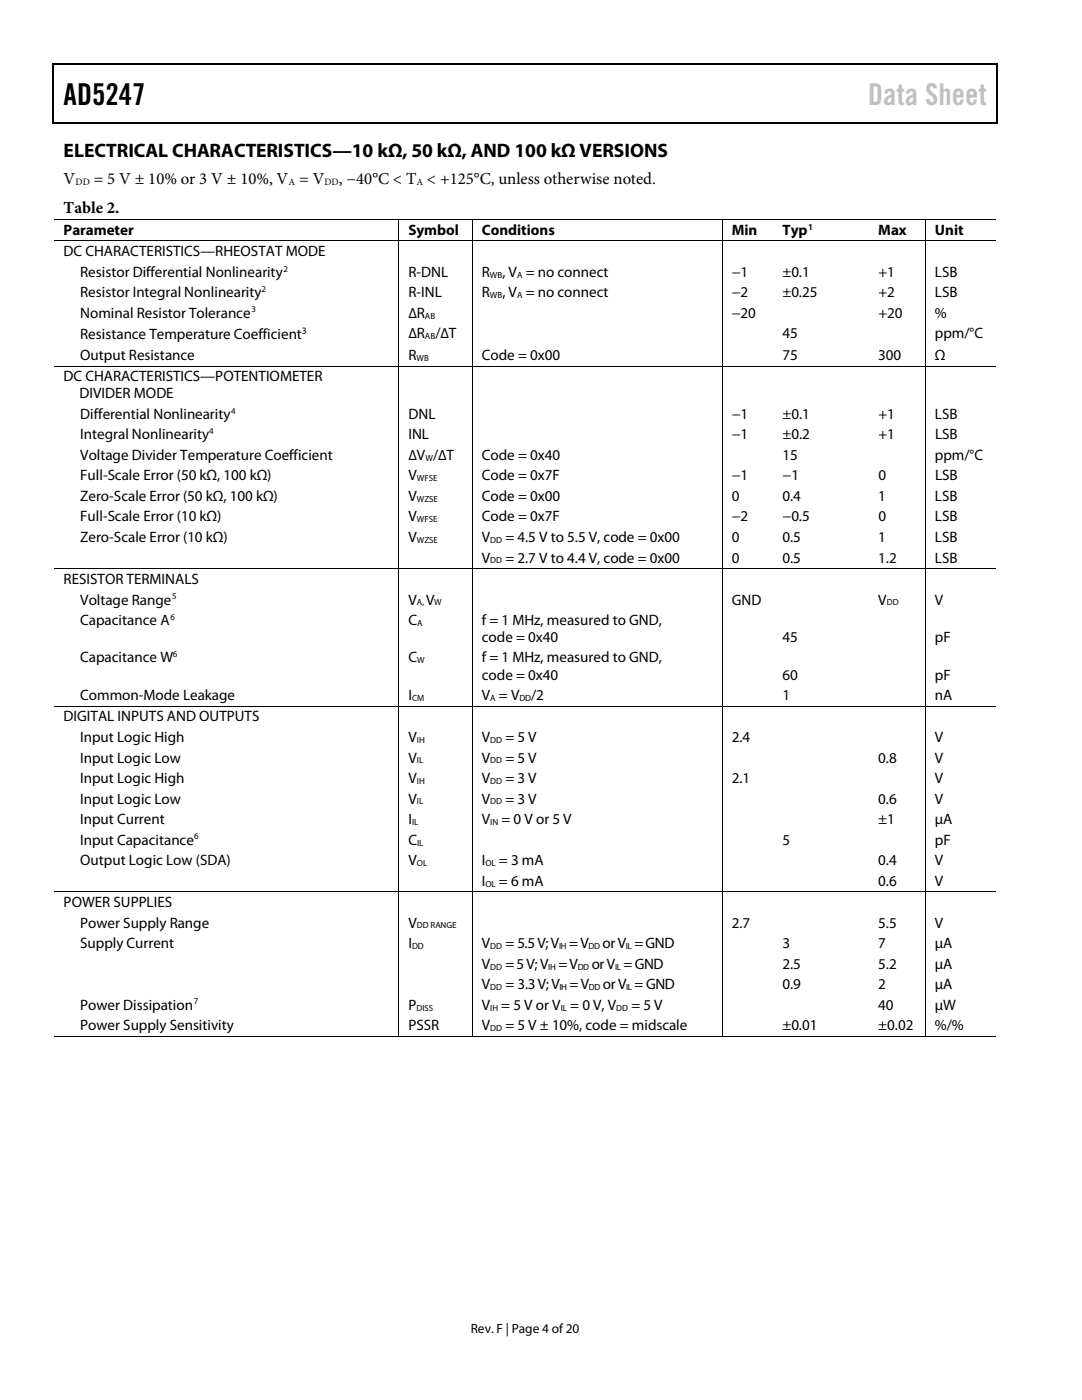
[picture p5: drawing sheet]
<svg xmlns="http://www.w3.org/2000/svg" width="216mm" height="279mm" viewBox="0 0 216 279" stroke-linecap="round" stroke-linejoin="round" font-family="sans-serif">
<defs><g id="words">
<text font-size="6" x="12.7" y="20.9">AD5247</text>
<text font-size="6" fill="#c1c1c1" x="173.2" y="20.9">Data Sheet</text>
<text font-size="3.9" x="12.7" y="31.3">ELECTRICAL CHARACTERISTICS—10 kΩ, 50 kΩ, AND 100 kΩ VERSIONS</text>
<g font-size="3.3">
<text x="12.7" y="36.8">V</text>
<text x="18.7" y="36.8">= 5 V ± 10% or 3 V ± 10%, V = V</text>
<text x="67.6" y="36.8">, −40°C &lt; T &lt; +125°C, unless otherwise noted.</text>
<text x="12.7" y="42.5">Table 2.</text>
</g>
<g font-size="3">
<text x="12.7" y="46.9">Parameter</text>
<text x="81.5" y="46.9">Symbol</text>
<text x="96.1" y="46.9">Conditions</text>
<text x="146" y="46.9">Min</text>
<text x="156.1" y="46.9">Typ</text>
<text x="175.3" y="46.9">Max</text>
<text x="186.6" y="46.9">Unit</text>
<text x="12.7" y="51.1">DC CHARACTERISTICS—RHEOSTAT MODE</text>
<text x="16" y="55.2">Resistor Differential Nonlinearity</text>
<text x="16" y="59.4">Resistor Integral Nonlinearity</text>
<text x="81.5" y="55.2">R-DNL</text>
<text x="81.5" y="59.4">R-INL</text>
<text x="96.1" y="55.2">R</text>
<text x="96.1" y="59.4">R</text>
<text x="100.2" y="55.2">, V = no connect</text>
<text x="100.2" y="59.4">, V = no connect</text>
<text x="146" y="55.2">−1</text>
<text x="146" y="59.4">−2</text>
<text x="156.1" y="55.2">±0.1</text>
<text x="156.1" y="59.4">±0.25</text>
<text x="175.3" y="55.2">+1</text>
<text x="175.3" y="59.4">+2</text>
<text x="186.6" y="55.2">LSB</text>
<text x="186.6" y="59.4">LSB</text>
<text x="16" y="63.4">Nominal Resistor Tolerance</text>
<text x="81.5" y="63.4">∆R</text>
<text x="146" y="63.4">−20</text>
<text x="175.3" y="63.4">+20</text>
<text x="186.6" y="63.4">%</text>
<text x="16" y="67.7">Resistance Temperature Coefficient</text>
<text x="16" y="71.8">Output Resistance</text>
<text x="81.5" y="67.5">∆R /∆T</text>
<text x="81.5" y="71.8">R</text>
<text x="96.1" y="71.8">Code = 0x00</text>
<text x="156.1" y="67.5">45</text>
<text x="156.1" y="71.8">75</text>
<text x="175.3" y="71.8">300</text>
<text x="186.6" y="71.8">Ω</text>
<text x="186.6" y="67.5">ppm/°C</text>
<text x="12.7" y="76.1">DC CHARACTERISTICS—POTENTIOMETER</text>
<text x="15.9" y="79.5">DIVIDER MODE</text>
<text x="16" y="83.6">Differential Nonlinearity</text>
<text x="81.5" y="83.6">DNL</text>
<text x="146" y="83.6">−1</text>
<text x="156.1" y="83.6">±0.1</text>
<text x="175.3" y="83.6">+1</text>
<text x="186.6" y="83.6">LSB</text>
<text x="16" y="87.7">Integral Nonlinearity</text>
<text x="81.5" y="87.7">INL</text>
<text x="146" y="87.7">−1</text>
<text x="156.1" y="87.7">±0.2</text>
<text x="175.3" y="87.7">+1</text>
<text x="186.6" y="87.7">LSB</text>
<text x="16" y="91.8">Voltage Divider Temperature Coefficient</text>
<text x="16" y="95.9">Full-Scale Error (50 kΩ, 100 kΩ)</text>
<text x="81.5" y="95.9">V</text>
<text x="81.5" y="91.8">∆V /∆T</text>
<text x="96.1" y="91.8">Code = 0x40</text>
<text x="96.1" y="95.9">Code = 0x7F</text>
<text x="146" y="95.9">−1</text>
<text x="156.1" y="91.8">15</text>
<text x="156.1" y="95.9">−1</text>
<text x="175.3" y="95.9">0</text>
<text x="186.6" y="91.8">ppm/°C</text>
<text x="186.6" y="95.9">LSB</text>
<text x="16" y="100">Zero-Scale Error (50 kΩ, 100 kΩ)</text>
<text x="81.5" y="100">V</text>
<text x="96.1" y="100">Code = 0x00</text>
<text x="146" y="100">0</text>
<text x="156.1" y="100">0.4</text>
<text x="175.3" y="100">1</text>
<text x="186.6" y="100">LSB</text>
<text x="16" y="104.1">Full-Scale Error (10 kΩ)</text>
<text x="81.5" y="104.1">V</text>
<text x="96.1" y="104.1">Code = 0x7F</text>
<text x="146" y="104.1">−2</text>
<text x="156.1" y="104.1">−0.5</text>
<text x="175.3" y="104.1">0</text>
<text x="186.6" y="104.1">LSB</text>
<text x="16" y="108.2">Zero-Scale Error (10 kΩ)</text>
<text x="81.5" y="108.2">V</text>
<text x="96.1" y="108.2">V</text>
<text x="96.1" y="112.3">V</text>
<text x="100.8" y="108.2">= 4.5 V to 5.5 V, code = 0x00</text>
<text x="100.8" y="112.3">= 2.7 V to 4.4 V, code = 0x00</text>
<text x="146" y="108.2">0</text>
<text x="146" y="112.3">0</text>
<text x="156.1" y="108.2">0.5</text>
<text x="156.1" y="112.3">0.5</text>
<text x="175.3" y="108.2">1</text>
<text x="175.3" y="112.3">1.2</text>
<text x="186.6" y="108.2">LSB</text>
<text x="186.6" y="112.3">LSB</text>
<text x="12.7" y="116.5">RESISTOR TERMINALS</text>
<text x="16" y="120.7">Voltage Range</text>
<text x="16" y="124.8">Capacitance A</text>
<text x="81.5" y="120.7">V V</text>
<text x="81.5" y="124.8">C</text>
<text x="96.1" y="124.8">f = 1 MHz, measured to GND,</text>
<text x="146" y="120.7">GND</text>
<text x="175.3" y="120.7">V</text>
<text x="186.6" y="120.7">V</text>
<text x="96.1" y="128.1">code = 0x40</text>
<text x="156.1" y="128.1">45</text>
<text x="186.6" y="128.1">pF</text>
<text x="16" y="132.2">Capacitance W</text>
<text x="81.5" y="132.2">C</text>
<text x="96.1" y="132.2">f = 1 MHz, measured to GND,</text>
<text x="96.1" y="135.6">code = 0x40</text>
<text x="156.1" y="135.6">60</text>
<text x="186.6" y="135.6">pF</text>
<text x="12.7" y="144">DIGITAL INPUTS AND OUTPUTS</text>
<text x="16" y="139.7">Common-Mode Leakage</text>
<text x="81.5" y="139.7">I</text>
<text x="96.1" y="139.7">V = V</text>
<text x="106" y="139.7">/2</text>
<text x="156.1" y="139.7">1</text>
<text x="186.6" y="139.7">nA</text>
<text x="16" y="148.1">Input Logic High</text>
<text x="81.5" y="148.1">V</text>
<text x="96.1" y="148.1">V</text>
<text x="100.8" y="148.1">= 5 V</text>
<text x="146" y="148.1">2.4</text>
<text x="186.6" y="148.1">V</text>
<text x="16" y="152.2">Input Logic Low</text>
<text x="81.5" y="152.2">V</text>
<text x="96.1" y="152.2">V</text>
<text x="100.8" y="152.2">= 5 V</text>
<text x="175.3" y="152.2">0.8</text>
<text x="186.6" y="152.2">V</text>
<text x="16" y="156.3">Input Logic High</text>
<text x="16" y="160.4">Input Logic Low</text>
<text x="81.5" y="156.3">V</text>
<text x="81.5" y="160.4">V</text>
<text x="96.1" y="160.4">V</text>
<text x="96.1" y="156.3">V</text>
<text x="100.8" y="156.3">= 3 V</text>
<text x="100.8" y="160.4">= 3 V</text>
<text x="146" y="156.3">2.1</text>
<text x="175.3" y="160.4">0.6</text>
<text x="186.6" y="156.3">V</text>
<text x="186.6" y="160.4">V</text>
<text x="16" y="164.5">Input Current</text>
<text x="81.5" y="164.5">I</text>
<text x="96.1" y="164.5">V</text>
<text x="100.1" y="164.5">= 0 V or 5 V</text>
<text x="175.3" y="164.5">±1</text>
<text x="186.6" y="164.5">µA</text>
<text x="16" y="168.6">Input Capacitance</text>
<text x="16" y="172.7">Output Logic Low (SDA)</text>
<text x="81.5" y="172.7">V</text>
<text x="81.5" y="168.6">C</text>
<text x="96.1" y="172.7">I</text>
<text x="99.6" y="172.7">= 3 mA</text>
<text x="156.1" y="168.6">5</text>
<text x="175.3" y="172.7">0.4</text>
<text x="186.6" y="172.7">V</text>
<text x="186.6" y="168.6">pF</text>
<text x="96.1" y="176.8">I</text>
<text x="99.6" y="176.8">= 6 mA</text>
<text x="175.3" y="176.8">0.6</text>
<text x="186.6" y="176.8">V</text>
<text x="12.7" y="181">POWER SUPPLIES</text>
<text x="16" y="185.1">Power Supply Range</text>
<text x="81.5" y="185.1">V</text>
<text x="146" y="185.1">2.7</text>
<text x="175.3" y="185.1">5.5</text>
<text x="186.6" y="185.1">V</text>
<text x="16" y="189.2">Supply Current</text>
<text x="81.5" y="189.2">I</text>
<text x="96.1" y="189.2">V</text>
<text x="100.8" y="189.2">= 5.5 V; V = V</text>
<text x="120.2" y="189.2">or V = GND</text>
<text x="156.1" y="189.2">3</text>
<text x="175.3" y="189.2">7</text>
<text x="186.6" y="189.2">µA</text>
<text x="96.1" y="193.3">V</text>
<text x="96.1" y="197.4">V</text>
<text x="100.8" y="193.3">= 5 V; V = V</text>
<text x="100.8" y="197.4">= 3.3 V; V = V</text>
<text x="118.1" y="193.3">or V = GND</text>
<text x="120.3" y="197.4">or V = GND</text>
<text x="156.1" y="193.3">2.5</text>
<text x="156.1" y="197.4">0.9</text>
<text x="175.3" y="193.3">5.2</text>
<text x="175.3" y="197.4">2</text>
<text x="186.6" y="193.3">µA</text>
<text x="186.6" y="197.4">µA</text>
<text x="16" y="201.5">Power Dissipation</text>
<text x="81.5" y="201.5">P</text>
<text x="96.1" y="201.5">V</text>
<text x="100" y="201.5">= 5 V or V = 0 V, V</text>
<text x="126" y="201.5">= 5 V</text>
<text x="175.3" y="201.5">40</text>
<text x="186.6" y="201.5">µW</text>
<text x="16" y="205.6">Power Supply Sensitivity</text>
<text x="81.5" y="205.6">PSSR</text>
<text x="96.1" y="205.6">V</text>
<text x="100.8" y="205.6">= 5 V ± 10%, code = midscale</text>
<text x="156.1" y="205.6">±0.01</text>
<text x="175.3" y="205.6">±0.02</text>
<text x="186.6" y="205.6">%/%</text>
</g>
<text font-size="2.7" x="93.9" y="266">Rev. F | Page 4 of20</text>
<g font-size="1.9">
<text x="15.1" y="37">DD</text>
<text x="57.6" y="37">A</text>
<text x="64.7" y="37">DD</text>
<text x="83.1" y="37">A</text>
<text x="60.2" y="66.6">3</text>
</g>
<g font-size="1.8">
<text x="161.3" y="45.8">1</text>
<text x="52.2" y="58.3">2</text>
<text x="56.6" y="54.2">2</text>
<text x="97.7" y="55.4">WB</text>
<text x="97.7" y="59.5">WB</text>
<text x="103.2" y="55.4">A</text>
<text x="103.2" y="59.5">A</text>
<text x="50.2" y="62.4">3</text>
<text x="84.8" y="63.6">AB</text>
<text x="84.8" y="67.7">AB</text>
<text x="83.1" y="72">WB</text>
<text x="46.1" y="82.5">4</text>
<text x="41.7" y="86.6">4</text>
<text x="84.9" y="91.9">W</text>
<text x="83.2" y="96.1">WFSE</text>
<text x="83.2" y="100.2">WZSE</text>
<text x="83.2" y="104.2">WFSE</text>
<text x="83.2" y="108.3">WZSE</text>
<text x="97.8" y="108.3">DD</text>
<text x="97.8" y="112.4">DD</text>
<text x="34.4" y="119.6">5</text>
<text x="34" y="123.7">6</text>
<text x="83.2" y="120.8">A,</text>
<text x="83.2" y="124.9">A</text>
<text x="86.7" y="120.8">W</text>
<text x="177" y="120.8">DD</text>
<text x="34.5" y="131.1">6</text>
<text x="83.2" y="132.4">W</text>
<text x="82.2" y="139.9">CM</text>
<text x="97.8" y="139.9">A</text>
<text x="103.7" y="139.9">DD</text>
<text x="83.2" y="148.3">IH</text>
<text x="97.8" y="148.3">DD</text>
<text x="83.2" y="152.4">IL</text>
<text x="97.8" y="152.4">DD</text>
<text x="83.2" y="156.5">IH</text>
<text x="83.2" y="160.5">IL</text>
<text x="97.8" y="156.5">DD</text>
<text x="97.8" y="160.5">DD</text>
<text x="38.7" y="167.5">6</text>
<text x="82.2" y="164.6">IL</text>
<text x="97.8" y="164.6">IN</text>
<text x="83.2" y="172.8">OL</text>
<text x="83.2" y="168.7">IL</text>
<text x="96.9" y="172.8">OL</text>
<text x="96.9" y="177">OL</text>
<text x="83.2" y="185.3">DD RANGE</text>
<text x="82.2" y="189.4">DD</text>
<text x="97.8" y="189.4">DD</text>
<text x="111.5" y="189.4">IH</text>
<text x="117.4" y="189.4">DD</text>
<text x="124.9" y="189.4">IL</text>
<text x="97.8" y="193.5">DD</text>
<text x="97.8" y="197.6">DD</text>
<text x="109.4" y="193.5">IH</text>
<text x="111.6" y="197.6">IH</text>
<text x="115.3" y="193.5">DD</text>
<text x="117.5" y="197.6">DD</text>
<text x="122.7" y="193.5">IL</text>
<text x="124.9" y="197.6">IL</text>
<text x="38.7" y="200.4">7</text>
<text x="83.1" y="201.7">DISS</text>
<text x="97.8" y="201.7">IH</text>
<text x="111.9" y="201.7">IL</text>
<text x="123" y="201.7">DD</text>
<text x="97.8" y="205.8">DD</text>
</g>
</g></defs>
<g fill="#000">
<path d="M10.5 12.7h.3v1h-.3zM10.5 12.7h.3v.3h-.3zM133.3 12.7h.3v.3h-.3zM198.8 12.7h.2v1h-.2zM198.8 12.7h.2v.3h-.2zM10.5 24.4h.3v.2h-.3zM133.1 24.4h.2v.2h-.2zM198.8 24.4h.2v.2h-.2zM79.5 43.7h.2v.2h-.2zM79.5 48h.2v.2h-.2zM94.1 43.7h.2v.2h-.2zM94.1 48h.2v.2h-.2z"/>
<path d="M144 43.7h.2v.2h-.2zM144 48h.2v.2h-.2zM154.2 43.7h.2v.2h-.2zM154.2 48h.2v.2h-.2zM173.4 43.7h.1v.2h-.1zM173.4 48h.1v.2h-.1zM184.6 43.7h.1v.2h-.1zM184.6 48h.1v.2h-.1zM79.5 73h.2v.2h-.2zM94.1 73h.2v.2h-.2zM144 73h.2v.2h-.2zM154.2 73h.2v.2h-.2z"/>
<path d="M173.4 73h.1v.2h-.1zM184.6 73h.1v.2h-.1zM79.5 113.4h.2v.2h-.2zM94.1 113.4h.2v.2h-.2zM144 113.4h.2v.2h-.2zM154.2 113.4h.2v.2h-.2zM173.4 113.4h.1v.2h-.1zM184.6 113.4h.1v.2h-.1zM79.5 140.8h.2v.2h-.2zM94.1 140.8h.2v.2h-.2zM144 140.8h.2v.2h-.2zM154.2 140.8h.2v.2h-.2z"/>
<path d="M173.4 140.8h.1v.2h-.1zM184.6 140.8h.1v.2h-.1zM79.5 177.9h.2v.2h-.2zM94.1 177.9h.2v.2h-.2zM144 177.9h.2v.2h-.2zM154.2 177.9h.2v.2h-.2zM173.4 177.9h.1v.2h-.1zM184.6 177.9h.1v.2h-.1zM79.5 206.8h.2v.1h-.2zM79.7 206.8h.1v.1h-.1zM94.1 206.8h.2v.1h-.2zM94.3 206.8h.2v.1h-.2z"/>
<path d="M144 206.8h.2v.1h-.2zM144.2 206.8h.2v.1h-.2zM154.2 206.8h.2v.1h-.2zM173.4 206.8h.1v.1h-.1zM184.6 206.8h.1v.1h-.1zM184.7 206.8h.2v.1h-.2z"/>
</g>
<path d="M10.7 13.7v10.7M10.8 12.8h122.5M133.6 12.8h65.2M198.9 13.7v10.7M10.8 24.5h188" fill="none" stroke="#000" stroke-width=".25"/>
<g fill="none" stroke="#000" stroke-width=".2">
<path d="M10.8 43.8h68.7M10.8 48.1h68.7M79.6 43.9v4.1M79.6 48.2v24.8M79.7 43.8h14.4M79.7 48.1h14.4M94.2 43.9v4.1M94.2 48.2v24.8M94.3 43.8h49.7M94.3 48.1h49.7M144.1 43.9v4.1M144.1 48.2v24.8"/>
<path d="M144.2 43.8h10M144.2 48.1h10M154.4 43.8h19M154.4 48.1h19M173.5 43.8h11.1M173.5 48.1h11.1M184.7 43.9v4.1M184.7 48.2v24.8M184.7 43.8h14.1M184.7 48.1h14.1M10.8 73.1h68.7M79.6 73.2v40.2"/>
<path d="M79.7 73.1h14.4M94.2 73.2v40.2M94.3 73.1h49.7M144.1 73.2v40.2M144.2 73.1h10M154.4 73.1h19M173.5 73.1h11.1M184.7 73.2v40.2M184.7 73.1h14.1M10.8 113.5h68.7M79.6 113.6v27.2M79.7 113.5h14.4"/>
<path d="M94.2 113.6v27.2M94.3 113.5h49.7M144.1 113.6v27.2M144.2 113.5h10M154.4 113.5h19M173.5 113.5h11.1M184.7 113.6v27.2M184.7 113.5h14.1M10.8 140.9h68.7M79.6 141v36.9M79.7 140.9h14.4M94.2 141v36.9"/>
<path d="M94.3 140.9h49.7M144.1 141v36.9M144.2 140.9h10M154.4 140.9h19M173.5 140.9h11.1M184.7 141v36.9M184.7 140.9h14.1M10.8 178h68.7M79.6 178.1v28.7M79.7 178h14.4M94.2 178.1v28.7M94.3 178h49.7"/>
<path d="M144.1 178.1v28.7M144.2 178h10M154.4 178h19M173.5 178h11.1M184.7 178.1v28.7M184.7 178h14.1M10.8 206.8h68.7M79.8 206.8h14.3M94.5 206.8h49.5M144.4 206.8h9.8M154.4 206.8h19M173.5 206.8h11.1"/>
<path d="M184.9 206.8h13.9"/>
</g>
<use href="#words"/>
</svg>
